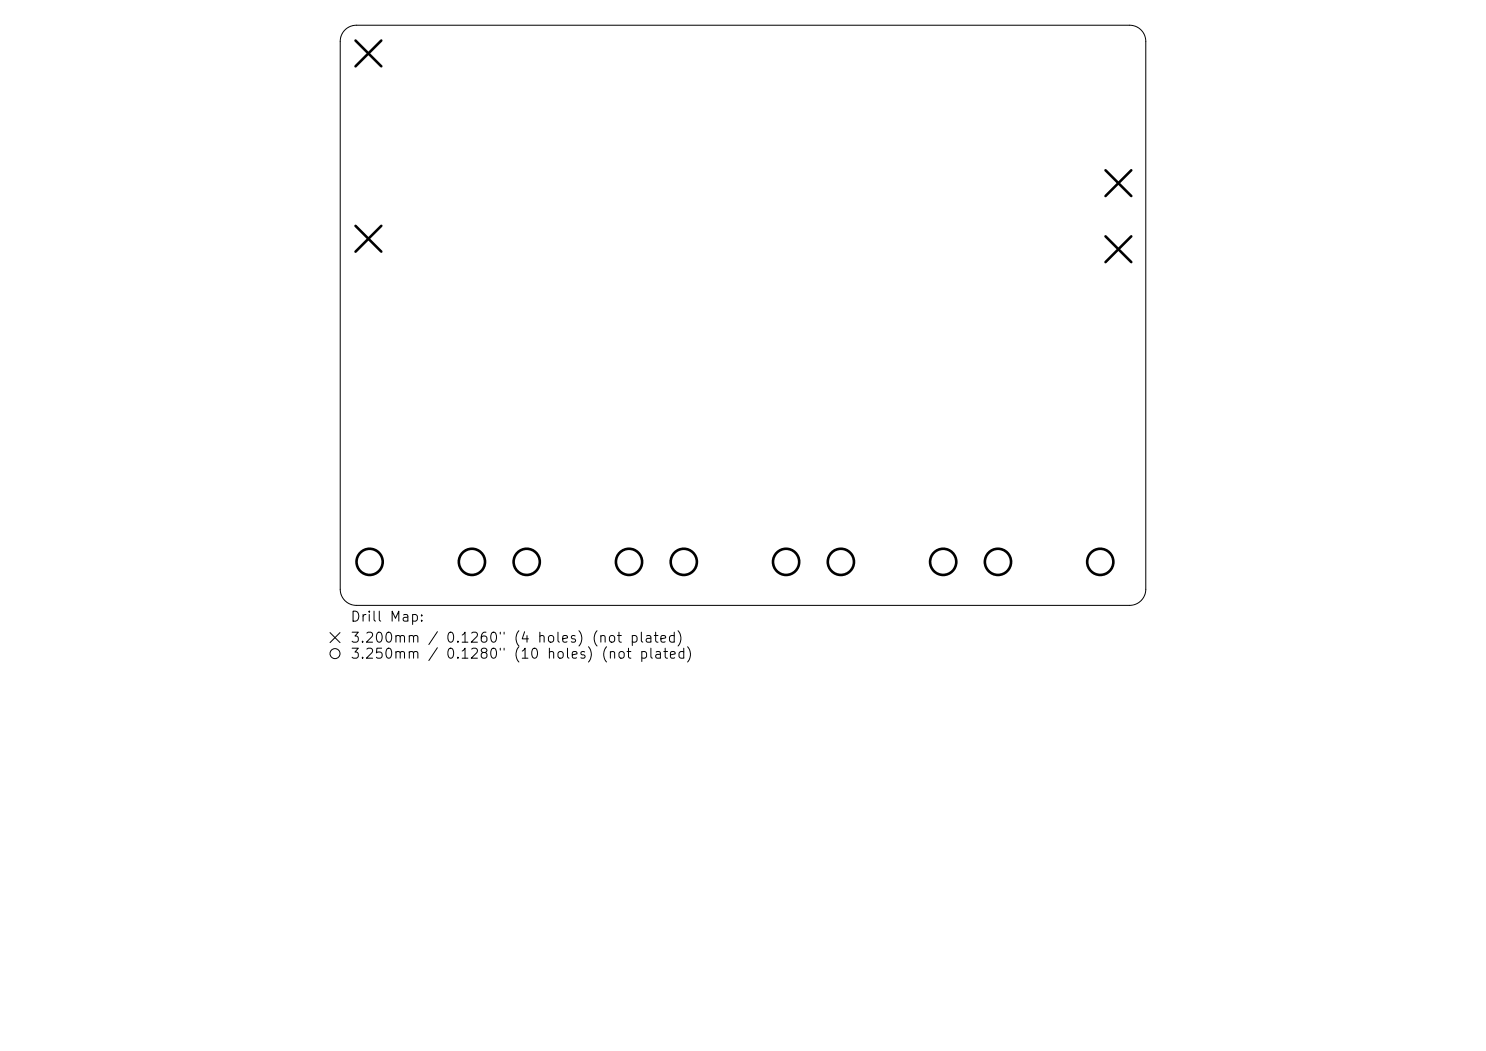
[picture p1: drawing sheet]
<svg xmlns="http://www.w3.org/2000/svg" width="297mm" height="210mm" viewBox="0 0 297 210" stroke-linecap="round" stroke-linejoin="round" font-family="sans-serif">
<defs><g id="words">
<g font-size="2">
<text x="69.9" y="124.7">Drill Map:</text>
<text x="69.9" y="128.9">3.200mm / 0.1260&quot; (4 holes) (not plated)</text>
<text x="69.9" y="132.1">3.250mm / 0.1280&quot; (10 holes) (not plated)</text>
</g>
</g></defs>
<g fill="none" stroke="#000" stroke-width=".2">
<path d="M68.9 6a3.2 3.2 0 0 1 2.3-1h154.6a3.2 3.2 0 0 1 3.2 3.3v109.4a3.2 3.2 0 0 1-3.2 3.3h-154.6a3.2 3.2 0 0 1-3.2-3.3v-109.4a3.2 3.2 0 0 1 .9-2.3zM66 126.4l2 2M68 126.4l-2 2"/>
<circle cx="67" cy="130.6" r="1"/>
</g>
<g fill="none" stroke="#000" stroke-width=".52">
<path d="M71.1 8.1l5.1 5.2M76.2 8.1l-5.1 5.2M221 34l5.1 5.2M226.1 34l-5.1 5.2M71.1 45.1l5.1 5.2M76.2 45.1l-5.1 5.2M221 47.2l5.1 5.2M226.1 47.2l-5.1 5.2"/>
<circle cx="73.9" cy="112.3" r="2.62"/>
<circle cx="94.3" cy="112.3" r="2.62"/>
<circle cx="105.3" cy="112.3" r="2.62"/>
<circle cx="125.7" cy="112.3" r="2.62"/>
<circle cx="136.7" cy="112.3" r="2.62"/>
<circle cx="157.1" cy="112.3" r="2.62"/>
<circle cx="168.1" cy="112.3" r="2.62"/>
<circle cx="188.5" cy="112.3" r="2.62"/>
<circle cx="199.5" cy="112.3" r="2.62"/>
<circle cx="219.9" cy="112.3" r="2.62"/>
</g>
<use href="#words"/>
</svg>
